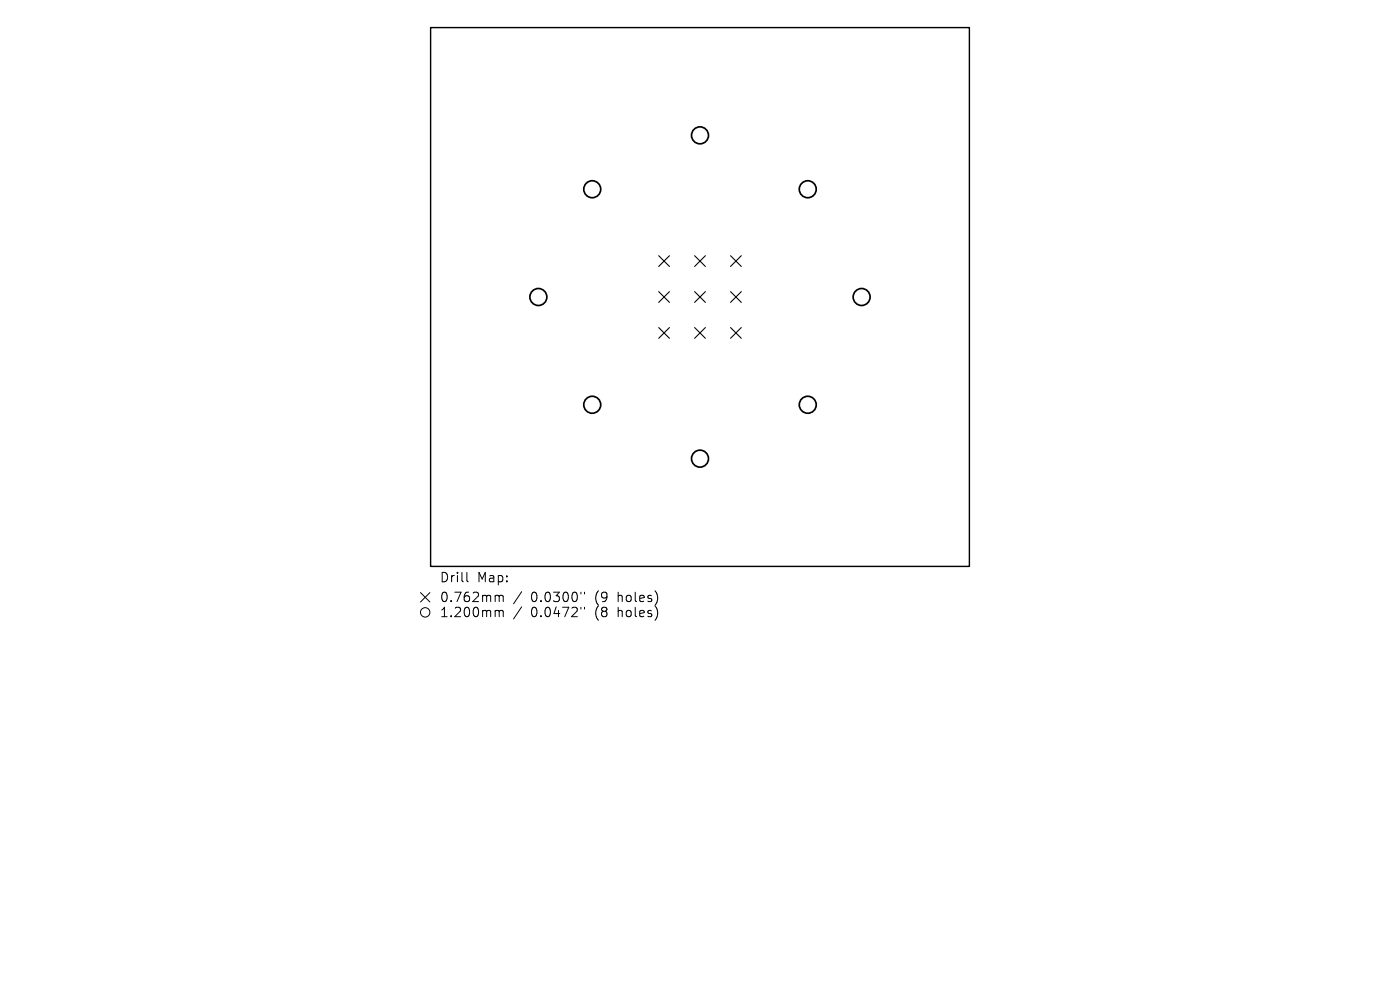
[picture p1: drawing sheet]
<svg xmlns="http://www.w3.org/2000/svg" width="297mm" height="210mm" viewBox="0 0 297 210" stroke-linecap="round" stroke-linejoin="round" font-family="sans-serif">
<defs><g id="words">
<g font-size="2.8">
<text x="93.2" y="123.8">Drill</text>
<text x="101.2" y="123.8">Map:</text>
<text x="93.2" y="128">0.762mm</text>
<text x="93.2" y="131.2">1.200mm</text>
<text x="112.6" y="128">0.0300&quot;</text>
<text x="112.6" y="131.2">0.0472&quot;</text>
<text x="126.4" y="128">(9</text>
<text x="126.4" y="131.2">(8</text>
<text x="131.3" y="128">holes)</text>
<text x="131.3" y="131.2">holes)</text>
</g>
</g></defs>
<path d="M91.4 5.9h114.3v114.3h-114.3z" fill="none" stroke="#000" stroke-width=".3"/>
<g fill="none" stroke="#000" stroke-width=".23">
<path d="M139.7 54.2l2.3 2.3M142 54.2l-2.3 2.3M147.4 54.2l2.2 2.3M149.6 54.2l-2.2 2.3M155 54.2l2.3 2.3M157.3 54.2l-2.3 2.3M139.7 61.9l2.3 2.2M139.7 69.5l2.3 2.3M142 61.9l-2.3 2.2M142 69.5l-2.3 2.3M147.4 61.9l2.2 2.2M147.4 69.5l2.2 2.3"/>
<path d="M149.6 61.9l-2.2 2.2M149.6 69.5l-2.2 2.3M155 69.5l2.3 2.3M155 61.9l2.3 2.2M157.3 61.9l-2.3 2.2M157.3 69.5l-2.3 2.3"/>
</g>
<g fill="none" stroke="#000" stroke-width=".36">
<circle cx="148.5" cy="28.7" r="1.8"/>
<circle cx="125.6" cy="40.1" r="1.8"/>
<circle cx="171.4" cy="40.1" r="1.8"/>
<circle cx="114.2" cy="63" r="1.8"/>
<circle cx="182.8" cy="63" r="1.8"/>
<circle cx="125.6" cy="85.9" r="1.8"/>
<circle cx="148.5" cy="97.3" r="1.8"/>
<circle cx="171.4" cy="85.9" r="1.8"/>
</g>
<g fill="none" stroke="#000" stroke-width=".21">
<path d="M89.2 125.7l2 2M91.2 125.7l-2 2M99 121.4v1.7l.3 .3M105.3 126.3l.5 .1 .1 .2M105.3 129.5l.5 .1 .1 .2M105.9 126.6l.3-.3 .5 .1 .1 1.2M105.9 126.6v1M105.9 129.8v1M105.9 129.8l.3-.3 .5 .1 .1 1.2M110.7 125.5l-1.7 2.6M110.7 128.7l-1.7 2.6M123.2 125.6v.4"/>
<path d="M123.2 128.8v.4M124 125.6v.4M124 128.8v.4"/>
<circle cx="90.2" cy="129.9" r="1"/>
</g>
<use href="#words"/>
</svg>
